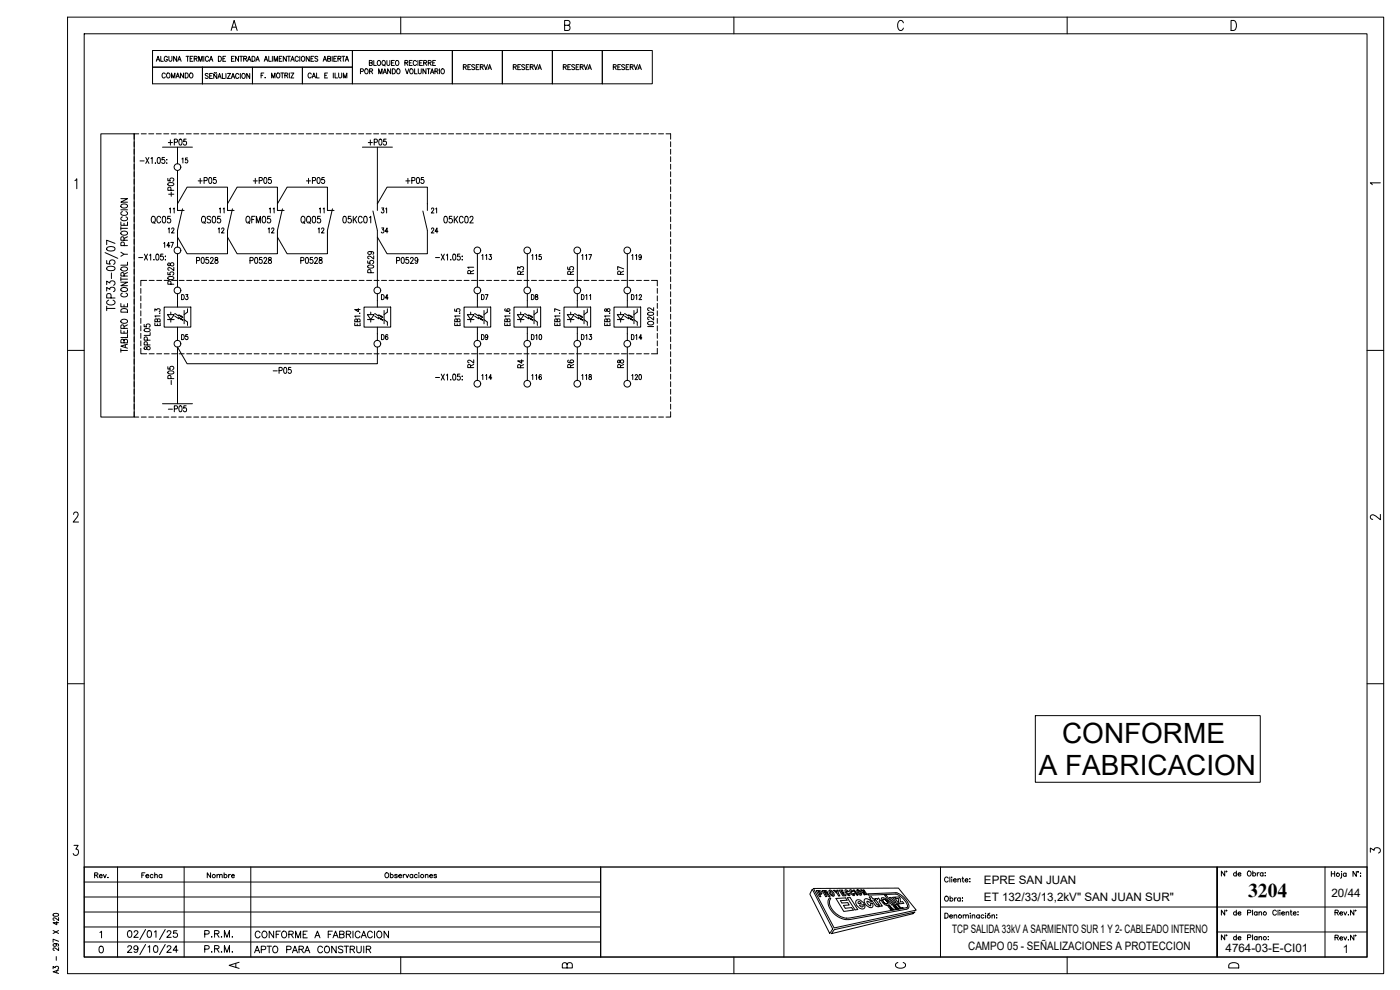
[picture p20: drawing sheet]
<svg xmlns="http://www.w3.org/2000/svg" width="420mm" height="297mm" viewBox="0 0 420 297" stroke-linecap="round" stroke-linejoin="round" font-family="sans-serif">
<defs><g id="words">
<g font-size="8.4">
<text x="318.8" y="222.8">CONFORME</text>
<text x="311.8" y="232.4">A FABRICACION</text>
</g>
<text font-size="5.9" x="374.6" y="269.1">3204</text>
<g font-size="5.3">
<text x="58.6" y="56.4">+P05</text>
<text x="91" y="56.4">+P05</text>
<text x="173.6" y="83.6" transform="rotate(-90 173.6 83.6)">R5</text>
<text x="169.3" y="111.5">R6</text>
<text x="75.5" y="287.2">APTO PARA CONSTRUIR</text>
<text x="75.8" y="282.6">CONFORME A FABRICACION</text>
</g>
<g font-size="4.9">
<text x="49.7" y="44.8">+P05</text>
<text x="109.7" y="44.8">+P05</text>
<text x="53.3" y="60" transform="rotate(-90 53.3 60)">+P05</text>
<text x="128.4" y="65.3">21</text>
<text x="49.7" y="71.3">12</text>
<text x="64.6" y="71.3">12</text>
<text x="79.7" y="71.3">12</text>
<text x="94.5" y="71.3">12</text>
<text x="113.6" y="71.3">34</text>
<text x="128.4" y="71.3">24</text>
<text x="143.2" y="83.3" transform="rotate(-90 143.2 83.3)">R1</text>
<text x="158.4" y="83.6" transform="rotate(-90 158.4 83.6)">R3</text>
<text x="188.4" y="83.6" transform="rotate(-90 188.4 83.6)">R7</text>
<text x="81.1" y="113.2">-P05</text>
<text x="143.2" y="111.5" transform="rotate(-90 143.2 111.5)">R2</text>
<text x="158.4" y="111.5" transform="rotate(-90 158.4 111.5)">R4</text>
<text x="188.4" y="111.5" transform="rotate(-90 188.4 111.5)">R8</text>
<text x="53.3" y="116.8" transform="rotate(-90 53.3 116.8)">-P05</text>
<text x="49.7" y="124.9">-P05</text>
<text x="410.3" y="157.3">2</text>
<text x="410.3" y="257.2">3</text>
<text x="67.7" y="291.7">A</text>
<text x="167.9" y="291.7">B</text>
<text x="267.8" y="291.7">C</text>
<text x="367.9" y="291.7">D</text>
</g>
<g font-size="4.4">
<text x="47.6" y="24.7">COMANDO</text>
<text x="53.6" y="50.1">15</text>
<text x="53.6" y="65.3" transform="rotate(-90 53.6 65.3)">11</text>
<text x="68.4" y="65.3" transform="rotate(-90 68.4 65.3)">11</text>
<text x="83.6" y="65.3" transform="rotate(-90 83.6 65.3)">11</text>
<text x="98.4" y="65.3" transform="rotate(-90 98.4 65.3)">11</text>
<text x="117.1" y="65.3" transform="rotate(-90 117.1 65.3)">31</text>
<text x="48.3" y="75.5">147</text>
<text x="143.6" y="79">113</text>
<text x="158.8" y="79">115</text>
<text x="173.6" y="79">117</text>
<text x="188.7" y="79">119</text>
<text x="53.6" y="91">D3</text>
<text x="113.6" y="91">D4</text>
<text x="143.6" y="91">D7</text>
<text x="158.8" y="91">D8</text>
<text x="173.6" y="91">D11</text>
<text x="188.7" y="91">D12</text>
<text x="53.6" y="103">D5</text>
<text x="113.6" y="103">D6</text>
<text x="143.6" y="103">D9</text>
<text x="158.8" y="103">D10</text>
<text x="173.6" y="103">D13</text>
<text x="188.7" y="103">D14</text>
<text x="143.6" y="115">114</text>
<text x="158.8" y="115">116</text>
<text x="173.6" y="115">118</text>
<text x="188.7" y="115">120</text>
<text x="27.5" y="264.6">Rev.</text>
<text x="41.6" y="264.6">Fecha</text>
<text x="61.4" y="264.6">Nombre</text>
</g>
<g font-size="3.5">
<text x="410.3" y="56.8">1</text>
<text x="295.3" y="265.3">EPRE SAN JUAN</text>
<text x="399.6" y="269.1">20/44</text>
<text x="295.3" y="270.3">ET 132/33/13,2kV&quot; SAN JUAN SUR&quot;</text>
<text x="285.8" y="279.8">TCP SALIDA 33kV A SARMIENTO SUR 1 Y 2- CABLEADO INTERNO</text>
<text x="290.6" y="284.9">CAMPO 05 - SEÑALIZACIONES A PROTECCION</text>
<text x="367.8" y="285.7">4764-03-E-CI01</text>
<text x="403" y="285.9">1</text>
</g>
</g></defs>
<!-- layer: 0 -->
<g fill="none" stroke="#000" stroke-width=".3">
<path d="M20.3 5.1h395v287h-395zM25.3 10.1h385v277h-385zM69.4 9.1l.9-3 .9 3M69.7 8.1h1.1M120.3 5.1v5M169.5 7.6h1a.73 .73 0 0 0 .6-.7 .73 .73 0 0 0-.6-.8h-1v3h1a.81 .81 0 0 0 .6-.7 .81 .81 0 0 0-.6-.8M220.3 5.1v5M271.1 6.9a.8 .8 0 0 0-1.2-.6 2 2 0 0 0 .2 2.8 .86 .86 0 0 0 1-.7M320.3 5.1v5M369.5 6.1h.8a1.76 1.76 0 0 1 0 3h-.8zM22.5 54.2l.5-.6v3M30.3 40.2h10v84.9h-10z"/>
<path d="M40.3 42.5v1.5M40.3 44.8v1.5M40.3 47v1.5M40.3 49.3v1.5M40.3 51.5v1.5M40.3 53.8v1.5M40.3 56v1.5M40.3 58.3v1.5M41.6 40.2h-1.3v1.6M42 48.3h1.3M42.4 40.2h1.5M43.7 47.2l1 1.8"/>
<path d="M44.6 40.2h1.5M44.7 47.2l-1 1.8M45.3 47.6l.4-.4v1.8M46.6 48.9v.1zM46.9 40.2h1.5M47.4 47.3l.2-.1a1.02 1.02 0 0 1 0 1.8l-.4-.3v-.4zM48.8 44.2h9M49.4 47.2h-.7l-.1 .8a.53 .53 0 0 1 .8 .1 .53 .53 0 0 1-.1 .7 .53 .53 0 0 1-.8-.1M50.1 47.8v.2zM50.1 48.9v.1zM53.3 51.1v10.1l2.8-5h12.2v5l2.9-5h12.1v5l2.9-5h12.1v5M53.3 44.2v4.9"/>
<path d="M58.1 40.2h1.5M60.4 40.2h1.5M62.6 40.2h1.5M64.9 40.2h1.5M67.1 40.2h1.5M69.4 40.2h1.5M71.6 40.2h1.5M73.9 40.2h1.5M76 54.3h1.2M76.2 40.2h1.4M76.6 53.5v1.6M77.8 54.2l.8-.1v-.8h-.8v1.8"/>
<path d="M78.4 40.2h1.5M79.4 53.3h.2a1 1 0 0 1 .5 .9 1 1 0 0 1-.5 .9l-.4-.8zM80.6 40.2h1.5M81.4 53.3h-.7l-.1 .7a.53 .53 0 0 1 .8 0 .53 .53 0 0 1-.1 .8 .53 .53 0 0 1-.8-.1M82.9 40.2h1.5M85.1 40.2h1.5M87.4 40.2h1.5M89.6 40.2h1.5M91.9 40.2h1.5M94.1 40.2h1.5M96.4 40.2h1.5M98.7 40.2h1.4"/>
<path d="M100.9 40.2h1.5M103.1 40.2h1.5M105.4 40.2h1.5M107.6 40.2h1.5M108.8 44.2h9M113.3 44.2v17l2.9-5h12.1v5M118.9 40.2h1.5M121.1 40.2h1.5M121.8 54.3h1.2M122.4 53.5v1.6M123.4 40.2h1.5M123.6 54.2l.8-.1 .1-.7-.9-.1v1.8"/>
<path d="M125.2 53.3h.2a1 1 0 0 1 .5 .9 1 1 0 0 1-.5 .9l-.5-.8zM125.6 40.2h1.5M127.1 53.3h-.6l-.1 .7a.54 .54 0 0 1 .8 0 .54 .54 0 0 1-.1 .8 .54 .54 0 0 1-.8-.1M127.9 40.2h1.5M130.1 40.2h1.5M132.4 40.2h1.5M134.6 40.2h1.5M136.9 40.2h1.5M139.1 40.2h1.5M141.4 40.2h1.5M143.6 40.2h1.5M145.9 40.2h1.5"/>
<path d="M148.1 40.2h1.5M150.4 40.2h1.5M152.6 40.2h1.5M154.9 40.2h1.5M157.1 40.2h1.5M159.4 40.2h1.5M161.6 40.2h1.5M163.9 40.2h1.5M166.1 40.2h1.5M168.4 40.2h1.5M170.6 40.2h1.5M172.9 40.2h1.5"/>
<path d="M175.1 40.2h1.5M177.4 40.2h1.5M179.6 40.2h1.5M181.9 40.2h1.5M184.1 40.2h1.5M186.4 40.2h1.5M188.6 40.2h1.5M190.9 40.2h1.5M193.1 40.2h1.5M195.4 40.2h1.5M197.6 40.2h1.5M199.9 40.2h1.4v1.6"/>
<path d="M201.3 42.5v1.5M201.3 44.8v1.5M201.3 47v1.5M201.3 49.3v1.5M201.3 51.5v1.5M201.3 53.8v1.5M201.3 56v1.5M201.3 58.3v1.5M31.5 75.8l3.8 1.7M32 78.2v.9l1.1 .1a.77 .77 0 0 1 .1-1 .77 .77 0 0 1 1 0 .77 .77 0 0 1 .1 1l-.2 .1M32.1 74.3l1-.3a1.22 1.22 0 0 1 1.4 .5v.2a1.63 1.63 0 0 1-2.5 0zM34.5 73l-2.5-.9v1.3"/>
<path d="M40.3 60.5v1.5M40.3 62.8v1.5M40.3 65v1.5M40.3 67.3v1.5M40.3 69.5v1.5M40.3 71.8v1.5M40.3 74v1.5M40.3 76.3v1.5M40.3 78.5v1.5M41.6 77.3h1.2M43.3 76.2l1 1.8M44.3 76.2l-1 1.8"/>
<path d="M44.9 76.6l.3-.4v1.8M45.7 65l.2-.1a1.02 1.02 0 0 1 .8 1 1.02 1.02 0 0 1-.8 1 1.31 1.31 0 0 1-.2-1.9zM46.1 66.5l.4 .6M46.2 77.9v.1zM46.9 76.3l.3-.1a1 1 0 0 1 .5 .9 1 1 0 0 1-.5 .9l-.4-.7zM48.2 65.4a.59 .59 0 0 0-.7-.5 .59 .59 0 0 0-.4 .8v.4a.59 .59 0 0 0 .4 .8 .59 .59 0 0 0 .7-.5M48.9 65h.6l.2 .3v1.2l-.4 .4-.4-.1-.1-.3-.1-.8zM48.9 76.2h-.6l-.1 .8a.54 .54 0 0 1 .8 .1 .54 .54 0 0 1-.1 .7 .54 .54 0 0 1-.8-.1M49.6 77.9v.1zM50.5 79v.7h.5a.66 .66 0 0 1 .4-.8 .66 .66 0 0 1 .8 .3 .58 .58 0 0 1-.6 .6 .58 .58 0 0 1-.6-.7zM51.1 64.9h-.8v.8a.59 .59 0 0 1 .8 .1 .59 .59 0 0 1-.1 .8 .59 .59 0 0 1-.8-.1M53.3 63.1h2"/>
<path d="M53.3 76.1v10M54.8 62.7l-1.5 6.5v1.9l2.8 5h12.2v-5l2.9 5h12.1v-5l2.9 5h12.1v-6.9l1.5-6.5M59 78.2l.8-.1v-.8l-.8-.1v1.8M60.6 77.3l.3-.1a1.08 1.08 0 0 1-.1 1.8l-.4-.7zM60.8 65l.1-.1a1.02 1.02 0 0 1 .8 1 1.02 1.02 0 0 1-.8 1 1.31 1.31 0 0 1-.1-1.9zM61.2 66.5l.4 .6M62.6 77.2h-.7l-.1 .8a.53 .53 0 0 1 .8 0 .53 .53 0 0 1-.1 .8 .53 .53 0 0 1-.8-.1M63.2 77.7l.3-.5h.2l.3 .4-.9 1.4h1M63.2 65.2l-.4-.3-.6 .3 .1 .5 .9 .6v.3l-.4 .3-.6-.3M63.9 65h.6l.2 .3v1.2l-.4 .4-.4-.1-.2-.3zM64.6 77.3v.6a.65 .65 0 0 1 .7 .3 .65 .65 0 0 1-.2 .8 .57 .57 0 0 1-.7-.6 .57 .57 0 0 1 .8-.5l.1-.6zM66.1 64.9h-.7l-.1 .8a.59 .59 0 0 1 .8 .1 .59 .59 0 0 1 0 .8 .59 .59 0 0 1-.9-.1"/>
<path d="M68.3 63.1h2M69.8 62.7l-1.5 6.5v1.9M74.1 65l.2-.1a1.02 1.02 0 0 1 .8 1 1.02 1.02 0 0 1-.8 1 1.33 1.33 0 0 1-.2-1.9zM74.5 66.5l.4 .6M75 78.2l.9-.1v-.8l-.9-.1v1.8M75.6 65.8h.6M76.6 64.9h-1v2M76.6 77.3l.4-.1a1.08 1.08 0 0 1-.2 1.8l-.4-.7zM76.9 66.9v-2l.6 2 .6-2v2M78.6 77.2h-.7l-.1 .8a.53 .53 0 0 1 .8 0 .53 .53 0 0 1-.1 .8 .53 .53 0 0 1-.7-.1M78.9 65h.6l.2 .3v1.2l-.4 .4-.4-.1-.1-.3-.1-.8zM79.2 77.7l.3-.5h.3l.2 .4-.8 1.4h.9"/>
<path d="M80.7 77.3v.6a.65 .65 0 0 1 .7 .3 .65 .65 0 0 1-.3 .8 .57 .57 0 0 1-.6-.6 .57 .57 0 0 1 .7-.5l.2-.2-.1-.4zM81.1 64.9h-.8v.8a.6 .6 0 0 1 .8 .1 .6 .6 0 0 1 0 .9 .6 .6 0 0 1-.9-.2M83.3 63.1h2M84.8 62.7l-1.5 6.5v1.9M90.3 78.2l.8-.1 .1-.7-.9-.2v1.8M90.6 65l.2-.1a1.02 1.02 0 0 1 .8 1 1.02 1.02 0 0 1-.8 1 1.36 1.36 0 0 1-.2-1.9zM91 66.5l.5 .6M91.8 77.3l.2-.1a1 1 0 0 1 .6 .9 1 1 0 0 1-.6 .9l-.4-.7zM92.3 65l.1-.1a1.02 1.02 0 0 1 .8 1 1.02 1.02 0 0 1-.8 1 1.36 1.36 0 0 1-.1-1.9zM92.7 66.5l.4 .6M93.8 77.2h-.7v.8a.54 .54 0 0 1 .8 0 .54 .54 0 0 1-.1 .8 .54 .54 0 0 1-.8-.1M93.9 65h.6l.2 .3v1.2l-.4 .4-.4-.1-.1-.3-.1-.8z"/>
<path d="M94.4 77.7l.3-.5 .4 .1 .2 .3-.9 1.4h.9M95.9 77.3v.6a.65 .65 0 0 1 .7 .3 .65 .65 0 0 1-.2 .8 .57 .57 0 0 1-.7-.6 .57 .57 0 0 1 .7-.5l.2-.6zM96.1 64.9h-.8v.8a.59 .59 0 0 1 .8 .1 .59 .59 0 0 1-.1 .8 .59 .59 0 0 1-.8-.1M98.3 63.1h2M103.1 65h.6l.2 .3v1.2l-.4 .4-.4-.1-.1-.3-.1-.8zM105.3 64.9h-.7l-.1 .8a.59 .59 0 0 1 .8 .1 .59 .59 0 0 1 0 .8 .59 .59 0 0 1-.9-.1M106 64.9v2M106.4 65.7l.7 1.2M107.1 64.9l-1.1 1.3M108.7 65.4a.59 .59 0 0 0-.7-.5 .59 .59 0 0 0-.5 .8v.4a.59 .59 0 0 0 .5 .8 .59 .59 0 0 0 .7-.5M109.4 65h.6l.1 .3v1.2l-.4 .4-.3-.1-.2-.3-.1-.8zM110.4 78.3v.7h.7a.54 .54 0 0 1 .1-.8 .54 .54 0 0 1 .8 .1 .54 .54 0 0 1-.2 .8"/>
<path d="M110.4 79.7l1-.2 .8 .4a1 1 0 0 1-.9 .6 1 1 0 0 1-.9-.6zM110.9 65.3l.4-.4v2M111 75.5l.4 .2a.48 .48 0 0 1-.5 .6 .48 .48 0 0 1-.3-.8h.4a.84 .84 0 0 1 1.2 .5l-.3 .3M111.9 63.3l1.4 5.9M112.2 76.8v.9l-1.5-.9-.3 .2v.4l.4 .3M119 78.2l.8-.1v-.8l-.8-.1v1.8M120.6 77.3l.2-.1a1.02 1.02 0 0 1 0 1.8l-.3-.3-.1-.4zM122.6 77.2h-.7l-.1 .8a.53 .53 0 0 1 .8 0 .53 .53 0 0 1-.1 .8 .53 .53 0 0 1-.7-.1M123.2 77.7l.3-.5h.3l.2 .4-.9 1.4h1M125.4 77.9l-.2 .4a.48 .48 0 0 1-.6-.2 .48 .48 0 0 1 .1-.6 .48 .48 0 0 1 .6 0l.1 .8-.2 .7h-.3l-.3-.2M126.9 63.3l1.4 5.9v6.9h-12.1l-2.9-5v15M130.7 77.3h1.2"/>
<path d="M132.4 76.2l1 1.8M133.4 76.2l-1 1.8M133.4 65h.6l.2 .3v1.2l-.4 .4-.4-.1-.1-.3-.1-.8zM134 76.6l.3-.4v1.8M135.3 77.9v.1zM135.7 64.9h-.8l-.1 .8a.6 .6 0 0 1 .9 .1 .6 .6 0 0 1-.1 .9 .6 .6 0 0 1-.9-.2M136 76.3l.2-.1a1 1 0 0 1 .6 .9 1 1 0 0 1-.6 .9l-.4-.7zM136.3 64.9v2M136.7 65.7l.7 1.2M137.4 64.9l-1.1 1.3M138 76.2h-.7v.8a.54 .54 0 0 1 .8 .1 .54 .54 0 0 1-.1 .7 .54 .54 0 0 1-.8-.1M138.7 76.8v.2z"/>
<path d="M139 65.4a.59 .59 0 0 0-.7-.5 .59 .59 0 0 0-.4 .8v.4a.59 .59 0 0 0 .4 .8 .59 .59 0 0 0 .7-.5M139.7 65h.6l.1 .3v1.2l-.3 .4-.4-.1-.2-.3zM141 65.4l.4-.5 .4 .1 .2 .3-.3 .6-.7 1h1M143.3 76.1v10M158.3 76.1v10M173.3 76.1v10M188.3 76.1v10M201.3 60.5v1.5M201.3 62.8v1.5M201.3 65v1.5M201.3 67.3v1.5M201.3 69.5v1.5"/>
<path d="M201.3 71.8v1.5M201.3 74v1.5M201.3 76.3v1.5M201.3 78.5v1.5M32 87.3v-1l1 .5a.74 .74 0 0 1 1.1-.6 .74 .74 0 0 1 0 1.3M32 85.4v-1.1l1 .6a.74 .74 0 0 1 1.1-.6 .74 .74 0 0 1 0 1.3M32 92.5h2.5M32 91.9v1.3M32.1 80.2l1-.3a1.22 1.22 0 0 1 1.4 .6v.1a1.63 1.63 0 0 1-2.5 0zM32.6 90.1a.74 .74 0 0 0-.6 .9 .74 .74 0 0 0 1 .5h.6a.74 .74 0 0 0 .9-.5 .74 .74 0 0 0-.6-.9M33.3 89.4v-.9a.69 .69 0 0 0-.6-.4 .69 .69 0 0 0-.7 .4v.9h2.5M33.4 81.9v1.7"/>
<path d="M40.3 80.8v1.5M40.3 83v1.5M40.3 85.3v1.5M40.3 87.5v1.5M40.3 89.8v1.5M40.3 92v1.5M40.3 94.3v1.5M40.3 96.5v1.5M40.3 98.8v1.5M42.3 86.5v1.5M42.3 88.8v1.5M42.3 91v1.5"/>
<path d="M42.3 93.3v1.5M42.3 95.5v1.5M42.3 97.8v1.5M43.3 97.3v.7l.7 .1a.53 .53 0 0 1 .1-.8 .53 .53 0 0 1 .7 .1 .53 .53 0 0 1-.1 .7M43.3 98.8l1-.2 .8 .4a1 1 0 0 1-.9 .5 1 1 0 0 1-.9-.5zM44 84.1h-1.7v1.7M44.8 84.1h1.5M45.1 99.8v.8h-1.8M46.5 96.9v.8h1.6v-.8M46.5 93.3v-.6l.6 .3a.48 .48 0 0 1 .7-.4 .48 .48 0 0 1 0 .9M47 84.1h1.5M47.2 96l.3-.3 .6 .3v.5h-1.6v-.7h.7v.7"/>
<path d="M47.2 97.2v.5M47.9 94h.1M48.1 94.8h-1.6l.3 .3M49.3 92.1h8v6h-8zM49.3 84.1h1.5M50.3 94.4h2l-1 1.5zM50.3 95.9h2M50.4 81.7v.7l.7 .1a.54 .54 0 0 1 .1-.8 .54 .54 0 0 1 .7 .1 .54 .54 0 0 1-.1 .7M50.5 83.2l.9-.2 .8 .4a1 1 0 0 1-.9 .5 1 1 0 0 1-.9-.5zM51.3 93.6v.8M51.3 95.9v.7M51.3 85.3l-.1-.8h-.7l-.1 .8h1.8"/>
<path d="M51.5 84.1h1.5M52.2 80.2v1l-1.5-.9-.3 .5 .4 .3M52.5 94.8l1.2 .9v-.4l1.2 .8-.8-.4M52.5 94l1.2 .8v-.4l1.2 .9M53.8 84.1h1.5M54.3 94.7l.6 .6-.8-.4M54.3 95.5l.6 .6M55.3 95.9l1 .7v1M55.3 93.2v4M56 84.1h1.5M56.3 92.6v1l-1 .8M58.3 84.1h1.5"/>
<path d="M60.5 84.1h1.5M62.8 84.1h1.5M65 84.1h1.5M67.3 84.1h1.5M69.5 84.1h1.5M71.8 84.1h1.5M74 84.1h1.5M76.3 84.1h1.5M78.5 84.1h1.5M80.8 84.1h1.5M83 84.1h1.5M85.3 84.1h1.5"/>
<path d="M87.5 84.1h1.5M89.8 84.1h1.5M92 84.1h1.5M94.3 84.1h1.5M96.5 84.1h1.5M98.8 84.1h1.5M101 84.1h1.5M103.3 84.1h1.5M105.5 84.1h1.5M106.5 96.9v.8h1.6v-.8M107.2 96l.3-.3 .6 .3v.5h-1.6l.1-.7h.6v.7M107.2 97.2v.5"/>
<path d="M107.5 92.6v.9l-1-.6h1.6M107.8 84.1h1.5M107.9 94h.1M108.1 94.8h-1.6l.3 .3M109.3 92.1h8v6h-8zM110 84.1h1.5M110.3 94.4h2l-1 1.5zM110.3 95.9h2M111.3 93.6v.8M111.3 95.9v.7M111.3 81.8l-.1-.8h-.8v.8h1.8M112.3 84.1h1.5"/>
<path d="M112.5 94.8l1.2 .9v-.4l1.2 .8-.8-.4M112.5 94l1.2 .8v-.4l1.2 .9M114.3 94.7l.6 .6-.8-.4M114.3 95.5l.6 .6M114.5 84.1h1.5M115.3 95.9l1 .7v1M115.3 93.2v4M116.3 92.6v1l-1 .8M116.8 84.1h1.5M119 84.1h1.5M121.3 84.1h1.5M123.5 84.1h1.5"/>
<path d="M125.8 84.1h1.5M128 84.1h1.5M130.3 84.1h1.5M132.5 84.1h1.5M134.8 84.1h1.5M136.5 96.9v.8h1.6v-.8M136.5 92.7v.6l.7 .1a.47 .47 0 0 1 0-.7 .47 .47 0 0 1 .7 .1 .47 .47 0 0 1-.1 .7M137 84.1h1.5M137.2 96l.3-.3 .6 .3v.5h-1.6v-.7h.7v.7M137.2 97.2v.5M137.9 94h.1M138.1 94.8h-1.6l.3 .3"/>
<path d="M139.3 92.1h8v6h-8zM140.3 94.4h2l-1 1.5zM140.3 95.9h2M141.3 93.6v.8M141.3 95.9v.7M142.5 94.8l1.2 .9v-.4l1.2 .8-.8-.4M142.5 94l1.2 .8v-.4l1.2 .9M143.8 84.1h1.5M144.3 94.7l.6 .6-.8-.4M144.3 95.5l.6 .6M145.3 95.9l1 .7v1M145.3 93.2v4"/>
<path d="M146 84.1h1.5M146.3 92.6v1l-1 .8M148.3 84.1h1.5M150.5 84.1h1.5M151.5 96.9v.8h1.6v-.8M151.7 92.7h-.2a.79 .79 0 0 0 .7 .9 .79 .79 0 0 0 .9-.6 .44 .44 0 0 0-.6-.4 .44 .44 0 0 0-.2 .7l.2 .1M152.2 96l.3-.3 .6 .3v.5h-1.6l.1-.8 .6 .1v.7M152.2 97.2v.5M152.8 84.1h1.5M152.9 94h.1M153.1 94.8h-1.6l.3 .3M154.3 92.1h8v6h-8z"/>
<path d="M155.3 94.4h2l-1 1.5zM155.3 95.9h2M156.3 93.6v.8M156.3 95.9v.7M157.5 94.8l1.2 .9v-.4l1.2 .8-.8-.4M157.5 94l1.2 .8v-.4l1.2 .9M159.3 94.7l.6 .6-.8-.4M159.3 95.5l.6 .6M159.5 84.1h1.5M160.3 95.9l1 .7v1M160.3 93.2v4M161.3 92.6v1l-1 .8"/>
<path d="M161.8 84.1h1.5M164 84.1h1.5M166.3 84.1h1.5M166.5 96.9v.8h1.6v-.8M167.2 96l.3-.3 .6 .3v.5h-1.6v-.7h.6l.1 .7M167.2 97.2v.5M167.9 94h.1M168.1 94.8h-1.6l.3 .3M168.1 93.2l-1.6-.6v.9M169.3 92.1h8v6h-8zM170.3 94.4h2l-1 1.5zM170.3 95.9h2"/>
<path d="M171.3 93.6v.8M171.3 95.9v.7M172.5 94.8l1.2 .9v-.4l1.2 .8-.8-.4M172.5 94l1.2 .8v-.4l1.2 .9M174.3 94.7l.6 .6-.8-.4M174.3 95.5l.6 .6M175.3 95.9l1 .7v1M175.3 93.2v4M175.3 84.1h1.5M176.3 92.6v1l-1 .8M177.5 84.1h1.5M179.8 84.1h1.5"/>
<path d="M181.5 96.9v.8h1.6v-.8M181.5 92.7v.6h.5a.54 .54 0 0 1 .4-.7 .54 .54 0 0 1 .7 .6 .57 .57 0 0 1-.8 .2 .57 .57 0 0 1-.3-.7zM182 84.1h1.5M182.2 96l.3-.3 .6 .3v.5h-1.6v-.7h.7v.7M182.2 97.2v.5M182.9 94h.1M183.1 94.8h-1.6l.3 .3M184.3 92.1h8v6h-8zM185.3 94.4h2l-1 1.5zM185.3 95.9h2M186.3 93.6v.8M186.3 95.9v.7"/>
<path d="M187.5 94.8l1.2 .9v-.4l1.2 .8-.8-.4M187.5 94l1.2 .8v-.4l1.2 .9M188.8 84.1h1.5M189.3 94.7l.6 .6-.8-.4M189.3 95.5l.6 .6M190.3 95.9l1 .7v1M190.3 93.2v4M191 84.1h1.5M191.3 92.6v1l-1 .8M193.3 84.1h1.5M194.4 98h1.8M194.5 96.7a.89 .89 0 0 1 1-.4 .89 .89 0 0 1 .6 .9 .89 .89 0 0 1-1 .4 .89 .89 0 0 1-.6-.9z"/>
<path d="M194.5 93.9l.9-.2 .8 .4a1 1 0 0 1-.9 .5 1 1 0 0 1-.9-.5zM195.5 84.1h1.8v1.7M196.2 95v1l-1.5-.9-.3 .6 .4 .2M196.2 92.3v1l-1.5-.9-.3 .5 .4 .3M197.3 86.5v1.5M197.3 88.8v1.5M197.3 91v1.5M197.3 93.3v1.5M197.3 95.5v1.5M197.3 97.8v1.5M201.3 80.8v1.5M201.3 83v1.5"/>
<path d="M201.3 85.3v1.5M201.3 87.5v1.5M201.3 89.8v1.5M201.3 92v1.5M201.3 94.3v1.5M201.3 96.5v1.5M201.3 98.8v1.5M20.3 105.1h5M40.3 101v1.5M40.3 103.3v1.5M40.3 105.5v1.5M40.3 107.8v1.5"/>
<path d="M40.3 110v1.5M40.3 112.3v1.5M40.3 114.5v1.5M40.3 116.8v1.5M40.3 119v1.5M42.3 104.5v1.7h1.7M42.3 100v1.5M42.3 102.3v1.5M43.3 104.1v.7h.6a.65 .65 0 0 1 .4-.7 .65 .65 0 0 1 .8 .2 .57 .57 0 0 1-.6 .7 .57 .57 0 0 1-.5-.8zM44.2 103.5l-.1-.8h-.8v.8h1.8M44.2 102.1l-.1-.9h-.8v.9h1.8M44.8 106.2h1.5"/>
<path d="M47 106.2h1.5M49.3 106.2h1.5M51.5 106.2h1.5M53.8 106.2h1.5M56 106.2h1.5M58.3 106.2h1.5M60.5 106.2h1.5M62.8 106.2h1.5M65 106.2h1.5M67.3 106.2h1.5M69.5 106.2h1.5M71.8 106.2h1.5"/>
<path d="M74 106.2h1.5M76.3 106.2h1.5M78.5 106.2h1.5M80.8 106.2h1.5M83 106.2h1.5M85.3 106.2h1.5M87.5 106.2h1.5M89.8 106.2h1.5M92 106.2h1.5M94.3 106.2h1.5M96.5 106.2h1.5M98.8 106.2h1.5"/>
<path d="M101 106.2h1.5M103.3 106.2h1.5M105.5 106.2h1.5M107.8 106.2h1.5M110 106.2h1.5M112.3 106.2h1.5M113.3 104.1v5h-57.2l-2.8-5v17M114.5 106.2h1.5M116.8 106.2h1.5M119 106.2h1.5M121.3 106.2h1.5M123.5 106.2h1.5"/>
<path d="M125.8 106.2h1.5M128 106.2h1.5M130.3 106.2h1.5M130.7 113.3h1.2M132.4 112.2l1 1.8M132.5 106.2h1.5M133.4 112.2l-1 1.8M134 112.6l.3-.4v1.8M134.8 106.2h1.5M135.3 113.9h.1M136 112.3l.2-.1a1 1 0 0 1 .6 .9 1 1 0 0 1-.6 .9l-.4-.7zM137 106.2h1.5"/>
<path d="M138 112.2h-.7v.8a.54 .54 0 0 1 .8 .1 .54 .54 0 0 1-.1 .7 .54 .54 0 0 1-.8-.1M138.7 113.9h.1M143.3 104.1v10.1M143.8 106.2h1.5M146 106.2h1.5M148.3 106.2h1.5M150.5 106.2h1.5M152.8 106.2h1.5M158.3 104.1v10.1M159.5 106.2h1.5M161.8 106.2h1.5M164 106.2h1.5"/>
<path d="M166.3 106.2h1.5M173.3 104.1v10.1M175.3 106.2h1.5M177.5 106.2h1.5M179.8 106.2h1.5M182 106.2h1.5M188.3 104.1v10.1M188.8 106.2h1.5M191 106.2h1.5M193.3 106.2h1.5M197.3 100v1.5M197.3 102.3v1.5"/>
<path d="M197.3 104.5v1.7h-1.8M201.3 101v1.5M201.3 103.3v1.5M201.3 105.5v1.5M201.3 107.8v1.5M201.3 110v1.5M201.3 112.3v1.5M201.3 114.5v1.5M201.3 116.8v1.5M201.3 119v1.5M410.3 105.1h5M40.3 123.5v1.6h1.3"/>
<path d="M40.3 121.3v1.5M42.4 125.1h1.5M44.6 125.1h1.5M46.9 125.1h1.5M48.8 121.1h9M58.1 125.1h1.5M60.4 125.1h1.5M62.6 125.1h1.5M64.9 125.1h1.5M67.1 125.1h1.5M69.4 125.1h1.5M71.6 125.1h1.5"/>
<path d="M73.9 125.1h1.5M76.2 125.1h1.4M78.4 125.1h1.5M80.6 125.1h1.5M82.9 125.1h1.5M85.1 125.1h1.5M87.4 125.1h1.5M89.6 125.1h1.5M91.9 125.1h1.5M94.1 125.1h1.5M96.4 125.1h1.5M98.7 125.1h1.4"/>
<path d="M100.9 125.1h1.5M103.1 125.1h1.5M105.4 125.1h1.5M107.6 125.1h1.5M109.9 125.1h1.5M112.1 125.1h1.5M114.4 125.1h1.5M116.6 125.1h1.5M118.9 125.1h1.5M121.1 125.1h1.5M123.4 125.1h1.5M125.6 125.1h1.5"/>
<path d="M127.9 125.1h1.5M130.1 125.1h1.5M132.4 125.1h1.5M134.6 125.1h1.5M136.9 125.1h1.5M139.1 125.1h1.5M141.4 125.1h1.5M143.6 125.1h1.5M145.9 125.1h1.5M148.1 125.1h1.5M150.4 125.1h1.5M152.6 125.1h1.5"/>
<path d="M154.9 125.1h1.5M157.1 125.1h1.5M159.4 125.1h1.5M161.6 125.1h1.5M163.9 125.1h1.5M166.1 125.1h1.5M168.4 125.1h1.5M170.6 125.1h1.5M172.9 125.1h1.5M175.1 125.1h1.5M177.4 125.1h1.5M179.6 125.1h1.5"/>
<path d="M181.9 125.1h1.5M184.1 125.1h1.5M186.4 125.1h1.5M188.6 125.1h1.5M190.9 125.1h1.5M193.1 125.1h1.5M195.4 125.1h1.5M197.6 125.1h1.5M201.3 123.5v1.6h-1.4M201.3 121.3v1.5M22.1 154.3l.2-.5 .7-.2 .3 .3 .1 .6-1.4 2.1h1.6M20.3 205.1h5"/>
<path d="M410.3 205.1h5M22.2 253.6h1.2l-.6 1.2a.88 .88 0 0 1 .7 1.3 .88 .88 0 0 1-1.5 0M120.3 287.1v5M220.3 287.1v5M320.3 287.1v5"/>
</g>
<!-- layer: TEXTOS -->
<g fill="none" stroke="#000" stroke-width=".3">
<path d="M45.8 15.2h60v5h-60zM46.9 18.4l.5-1.5 .5 1.5M47.1 17.9h.6M48.3 16.9v1.5h.7M50.2 17.3a.49 .49 0 0 0-.5-.4 .49 .49 0 0 0-.4 .6v.3a.49 .49 0 0 0 .5 .6 .49 .49 0 0 0 .4-.6h-.3M50.7 16.9v1.1l.4 .4 .4-.2 .1-1.3M53 16.9v1.5l-.9-1.5v1.5M53.3 18.4l.5-1.5 .6 1.5M53.5 17.9h.7M55.8 16.9h.9M56.3 16.9v1.5M57.1 17.6h.5"/>
<path d="M57.9 16.9h-.8v1.5h.8M58.3 17.6l.7-.1 .1-.5-.8-.1v1.5M58.7 17.6l.5 .8M59.6 18.4v-1.5l.5 1.5 .6-1.5v1.5M61.2 16.9v1.5M62.6 17.3a.49 .49 0 0 0-.6-.4 .49 .49 0 0 0-.4 .6v.3a.49 .49 0 0 0 .4 .6 .49 .49 0 0 0 .6-.4M62.8 18.4l.6-1.5 .5 1.5M63 17.9h.7M65.5 16.9a.77 .77 0 0 1 1 .7 .77 .77 0 0 1-1 .8zM66.9 17.6h.5M67.7 16.9h-.8v1.5h.8M69.5 17.6h.5"/>
<path d="M70.3 16.9h-.8v1.5h.8M71.6 16.9v1.5l-.9-1.5v1.5M71.9 16.9h.9M72.4 16.9v1.5M73.1 17.6l.8-.1 .1-.5-.9-.1v1.5M73.6 17.6l.4 .8M74.3 18.4l.5-1.5 .5 1.5M74.5 17.9h.6M75.6 16.9a.77 .77 0 0 1 1 .7 .77 .77 0 0 1-1 .8zM76.8 18.4l.5-1.5 .5 1.5M77 17.9h.6M79.3 18.4l.5-1.5 .5 1.5"/>
<path d="M79.5 17.9h.6M80.7 16.9v1.5h.7M81.7 16.9v1.5M82.3 18.4v-1.5l.5 1.5 .5-1.5v1.5M83.8 17.6h.5M84.6 16.9h-.8v1.5h.8M85.9 16.9v1.5l-.9-1.5v1.5M86.2 16.9h.9M86.7 16.9v1.5M87.3 18.4l.5-1.5 .5 1.5M87.5 17.9h.6M89.5 17.3a.5 .5 0 0 0-.6-.4 .5 .5 0 0 0-.3 .6v.3a.5 .5 0 0 0 .3 .6 .5 .5 0 0 0 .6-.4"/>
<path d="M90 16.9v1.5M90.5 17.1l.3-.2a.72 .72 0 0 1 .7 .8 .72 .72 0 0 1-.8 .6l-.3-.5zM92.8 16.9v1.5l-.9-1.5v1.5M93.3 17.6h.5M94.1 16.9h-.8v1.5h.8M95.4 17.1l-.3-.2-.6 .2 .1 .4 .8 .5-.3 .4-.6-.2M97 18.4l.5-1.5 .5 1.5M97.2 17.9h.6M98.3 17.6l.8-.1 .1-.5-.9-.1v1.5l.9-.2v-.3l-.3-.3M99.7 16.9v1.5M100.2 17.6h.5M101 16.9h-.8v1.5h.8"/>
<path d="M101.4 17.6l.8-.1v-.5l-.8-.1v1.5M101.9 17.6l.4 .8M102.6 16.9h.9M103 16.9v1.5M103.6 18.4l.5-1.5 .5 1.5M103.8 17.9h.6M105.8 15.2h30v9.9h-30zM110.8 18.9l.8-.1 .1-.5-.9-.2v1.5l.9-.1v-.3l-.3-.3M112.2 18.1v1.5h.8M113.3 18.4l.3-.3a.72 .72 0 0 1 .7 .8 .72 .72 0 0 1-.8 .7l-.3-.5zM114.9 18.2l.1-.1a.72 .72 0 0 1 .7 .8 .72 .72 0 0 1-.8 .7l-.3-.5zM115.2 19.4l.4 .4"/>
<path d="M116.1 18.1v1.1l.4 .4 .4-.2 .1-1.3M117.5 18.9h.5M118.4 18.1h-.9v1.5h.9M118.8 18.4l.3-.3a.72 .72 0 0 1 .6 .8 .72 .72 0 0 1-.8 .7l-.2-.5zM121.5 18.9l.8-.1v-.5l-.8-.2v1.5M122 18.9l.4 .7M122.8 18.9h.6M123.7 18.1h-.9v1.5h.9M125 18.5a.5 .5 0 0 0-.6-.4 .5 .5 0 0 0-.4 .6v.4a.5 .5 0 0 0 .4 .5 .5 .5 0 0 0 .6-.3M125.4 18.1v1.5M125.9 18.9h.6M126.8 18.1h-.9v1.5h.9"/>
<path d="M127.2 18.9l.7-.1 .1-.5-.8-.2v1.5M127.6 18.9l.5 .7M128.5 18.9l.8-.1v-.5l-.8-.2v1.5M129 18.9l.4 .7M129.9 18.9h.5M130.7 18.1h-.8v1.5h.8M135.8 15.2h15v9.9h-15zM141.2 19.4h-.8v1.5h.8M142.5 19.6l-.4-.2-.4 .1-.1 .4 .7 .4 .2 .4-.4 .2-.5-.2M143.8 19.4h-.9v1.5h.9M145.3 19.4l.5 1.5 .5-1.5M150.8 15.2h15v9.9h-15z"/>
<path d="M156.2 19.4h-.8v1.5h.8M157.5 19.6l-.4-.2-.5 .2 .1 .4 .7 .3 .1 .4-.4 .2-.5-.2M158.7 19.4h-.8v1.5h.8M160.3 19.4l.5 1.5 .5-1.5M165.8 15.2h15v9.9h-15zM171.2 19.4h-.8v1.5h.8M172.5 19.6l-.4-.2-.5 .2 .1 .4 .7 .3 .1 .4-.4 .2-.5-.2M173.8 19.4h-.9v1.5h.9M175.3 19.4l.5 1.5 .5-1.5M180.8 15.2h15v9.9h-15zM186.2 19.4h-.8v1.5h.8M187.5 19.6l-.4-.2-.4 .1-.1 .4 .7 .4 .2 .4-.4 .2-.5-.2"/>
<path d="M188.7 19.4h-.8v1.5h.8M190.3 19.4l.5 1.5 .5-1.5M45.8 20.2h15v4.9h-15zM60.8 20.2h15v4.9h-15zM62.5 22.2l-.3-.2-.6 .2 .1 .4 .8 .5-.3 .4-.6-.2M62.9 22.8h.6M63.8 22h-.9v1.5h.9M65 21.8l-.2 .2-.4-.2-.2 .2M65.1 22.2v1.3l-1-1.3v1.3M65.4 23.5l.5-1.5 .5 1.5M65.6 23.1h.6M66.7 22v1.5h.8"/>
<path d="M67.8 22v1.5M68.3 22h.9l-.9 1.5h.9M69.4 23.5l.5-1.5 .6 1.5M69.6 23.1h.7M71.7 22.4a.49 .49 0 0 0-.6-.4 .49 .49 0 0 0-.4 .6v.4a.49 .49 0 0 0 .4 .5 .49 .49 0 0 0 .6-.3M72.1 22v1.5M72.7 22.2l.3-.2a.72 .72 0 0 1 .6 .8 .72 .72 0 0 1-.8 .7l-.2-.5zM74.9 22v1.5l-.8-1.5v1.5M75.8 20.2h15v4.9h-15zM78.4 22.6h.5M79.2 21.9h-.8v1.5M79.6 23.3h.1"/>
<path d="M81.5 23.4v-1.5l.5 1.5 .5-1.5v1.5M83.2 22a.68 .68 0 0 1 .8 .6 .68 .68 0 0 1-.8 .7l-.2-.5zM84.3 21.9h.9M84.7 21.9v1.5M85.5 22.6l.7-.1 .1-.5-.8-.1v1.5M85.9 22.6l.5 .8M86.8 21.9v1.5M87.3 21.9h.9l-.9 1.5h.9M90.8 20.2h15v4.9h-15zM93.4 22.2a.5 .5 0 0 0-.6-.3 .5 .5 0 0 0-.4 .6v.3a.5 .5 0 0 0 .4 .6 .5 .5 0 0 0 .6-.3M93.7 23.4l.5-1.5 .5 1.5M93.9 22.9h.6"/>
<path d="M95 21.9v1.5h.8M97.5 22.6h.5M98.3 21.9h-.8v1.5h.8M100 21.9v1.5M100.6 21.9v1.5h.7M101.6 21.9v1.1l.4 .4 .5-.2v-1.3M103.1 23.4v-1.5l.5 1.5 .5-1.5v1.5M108.2 21.4h.7l.1-.6-.8-.2v1.5M109.7 20.7a.69 .69 0 0 1 .8 .7 .69 .69 0 0 1-.8 .7l-.3-.5zM110.9 21.4l.8-.1 .1-.5-.9-.2v1.5M111.4 21.4l.4 .7M113.6 22.1v-1.5l.5 1.5 .6-1.5v1.5"/>
<path d="M115 22.1l.5-1.5 .5 1.5M115.2 21.7h.6M117.2 20.6v1.5l-.9-1.5v1.5M117.7 20.6a.77 .77 0 0 1 1 .8 .77 .77 0 0 1-1 .7zM119.3 20.7l.1-.1a.72 .72 0 0 1 .7 .8 .72 .72 0 0 1-.8 .7l-.3-.5zM121.7 20.6l.5 1.5 .5-1.5M123.2 20.7a.69 .69 0 0 1 .8 .7 .69 .69 0 0 1-.8 .7l-.2-.5zM124.4 20.6v1.5h.8M125.5 20.6v1.1l.4 .4 .5-.2v-1.3M127.8 20.6v1.5l-.9-1.5v1.5M128.2 20.6h.9M128.6 20.6v1.5"/>
<path d="M129.2 22.1l.5-1.5 .5 1.5M129.4 21.7h.6M130.5 21.4l.8-.1 .1-.5-.9-.2v1.5M131 21.4l.4 .7M131.9 20.6v1.5M132.6 20.7l.1-.1a.72 .72 0 0 1 .7 .8 .72 .72 0 0 1-.8 .7l-.3-.5zM139.1 20.1l.7-.1 .1-.5-.8-.1v1.5M139.5 20.1l.4 .8M140.4 20.1h.5M142.9 20.1h.5M144.1 20.1l.8-.1 .1-.5-.9-.1v1.5M144.6 20.1l.4 .8"/>
<path d="M146.4 20.9l.6-1.5 .5 1.5M146.6 20.4h.7M154 20.1l.8-.1 .1-.5-.9-.1v1.5M154.5 20.1l.5 .8M155.4 20.1h.5M157.9 20.1h.5M159.1 20.1l.8-.1 .1-.5-.9-.1v1.5M159.6 20.1l.4 .8M161.5 20.9l.5-1.5 .5 1.5M161.6 20.4h.7M169.1 20.1l.7-.1 .1-.5-.8-.1v1.5M169.5 20.1l.5 .8"/>
<path d="M170.4 20.1h.5M172.9 20.1h.5M174.1 20.1l.8-.1 .1-.5-.9-.1v1.5M174.6 20.1l.4 .8M176.4 20.9l.6-1.5 .5 1.5M176.6 20.4h.7M184.1 20.1l.7-.1 .1-.5-.8-.1v1.5M184.5 20.1l.4 .8M185.4 20.1h.5M187.9 20.1h.5M189.1 20.1l.8-.1 .1-.5-.9-.1v1.5M189.6 20.1l.4 .8"/>
<path d="M191.4 20.9l.6-1.5 .5 1.5M191.6 20.4h.7M36.3 59.6h2l-2 1.1h2M36.3 66.6v1h2v-1M36.3 68v1M36.3 75.7l.9 .6M36.3 68.5h2M36.3 62.9h2M36.4 69.7a1.12 1.12 0 0 1 1.9 .4 1.1 1.1 0 0 1-1.1 .5 1.1 1.1 0 0 1-.9-.8zM36.4 61.5a1.12 1.12 0 0 1 1.9 .5 1.1 1.1 0 0 1-1.1 .4 1.1 1.1 0 0 1-.9-.7zM36.7 65.1a.59 .59 0 0 0-.4 .7 .59 .59 0 0 0 .7 .4h.5a.59 .59 0 0 0 .8-.4 .59 .59 0 0 0-.5-.7M36.7 63.5a.59 .59 0 0 0-.4 .7 .59 .59 0 0 0 .7 .4h.5a.59 .59 0 0 0 .8-.4 .59 .59 0 0 0-.5-.7"/>
<path d="M37.2 72.1l-.1-.9h-.7l-.1 .9h2M37.2 67v.6M37.3 73.7l-.1-.9h-.8l-.1 .9h2M38.3 78.7v.9h-2M38.3 76.3h-1.1l-.9 .6M38.3 71l-1.1 .6M36.3 99v1h2v-1M36.3 91.1v1h2v-1M36.3 84.7h2l-2 1h2M36.3 83.2v1.1M36.3 83.8h2M36.4 96.1a1.12 1.12 0 0 1 1.9 .4 1.1 1.1 0 0 1-1.1 .5 1.1 1.1 0 0 1-.9-.8z"/>
<path d="M36.4 92.9a1.09 1.09 0 0 1 1.2-.3 1.09 1.09 0 0 1 .7 1.1h-2zM36.4 86.6a1.12 1.12 0 0 1 1.9 .4 1.1 1.1 0 0 1-1.1 .5 1.1 1.1 0 0 1-.9-.8zM36.4 80.4a1.14 1.14 0 0 1 1.9 .5 1.1 1.1 0 0 1-1.1 .5 1.1 1.1 0 0 1-.9-.8zM36.7 87.9a.59 .59 0 0 0-.4 .8 .59 .59 0 0 0 .7 .4h.5a.59 .59 0 0 0 .8-.4 .59 .59 0 0 0-.5-.8M37.2 98.5l-.1-.9h-.7l-.1 .9h2M37.2 82.8l-.1-.9h-.7l-.1 .9h2M37.2 91.4v.7M37.2 99.4v.6M38.3 97.5l-1.1 .5M38.3 81.8l-1.1 .5M36.3 105.2h2M36.3 104.6v1.1"/>
<path d="M37.2 102.2l.4-.4 .5 .1 .2 .3v.7h-2l.1-.9h.7l.1 .9M37.6 103.5v.7M38.3 103.3l-2 .6 2 .6M38.3 100.4v.9h-2M15.9 279.2l1.7 .9M16 274.2l.9-.2 .7 .4a.92 .92 0 0 1-.8 .5 .92 .92 0 0 1-.9-.5zM17 276.5v1l-1.1-.7h1.7M17.6 275.3v.9l-1.2-.8-.5 .2 .1 .4 .3 .1M17.6 279.2l-1.7 .9M30 279.8l.5-.4v2M38.5 279.3h.5a1.14 1.14 0 0 1 0 1.9h-.2a1.26 1.26 0 0 1-.3-1.9zM40.3 279.7l.1-.4h.6l.4 .5-1.3 1.4h1.4"/>
<path d="M43.7 278.9l-1.7 3M44.4 279.3h.5a1.14 1.14 0 0 1 0 1.9h-.2a1.26 1.26 0 0 1-.3-1.9zM46.3 279.6l.5-.3v1.9M49.6 278.9l-1.7 3M50.2 279.7l.1-.4h.6l.4 .5-1.2 1.4h1.3M53.1 279.3h-1v.8a.7 .7 0 0 1 1 0 .7 .7 0 0 1-.1 1.1 .7 .7 0 0 1-1-.3M15.9 290.7v-.7l.7 .4a.49 .49 0 0 1 .7-.4 .49 .49 0 0 1 0 .8M16.5 283.1l.4 .2a.45 .45 0 0 1-.5 .7 .45 .45 0 0 1-.2-.8l1.3 .1 .1 .3-.3 .3M16.9 287v1.1M17 291.3v.6M17.6 291.1l-1.7 .5 1.7 .5M17.6 284.3v.9l-1.2-.8-.5 .2 .1 .4 .3 .2"/>
<path d="M17.6 282.4l-1.7-.6v.9M30 284a.63 .63 0 0 1 .9 .3l.1 .5a.87 .87 0 0 1-.7 1.1 1.29 1.29 0 0 1-.3-1.9zM38.3 284.2l.2-.4h.6l.4 .5-1.3 1.5h1.4M41.4 284.4a.63 .63 0 0 1-.8 .6 .63 .63 0 0 1-.3-1 .63 .63 0 0 1 1 0l.1 .4a.96 .96 0 0 1-.8 1.4l-.3-.3M43.7 283.4l-1.7 3M44.4 284.1l.5-.3v2M46.3 283.8h.5a1.14 1.14 0 0 1 0 2h-.2a1.26 1.26 0 0 1-.3-2zM49.6 283.4l-1.7 3M50.2 284.2l.1-.4h.6l.4 .5-1.2 1.5h1.3M53.4 285.1h-1.4l.9-1.3v2M61.4 284.8l1.2-.1 .2-.3-.1-.5-1.3-.2v2M61.4 280.3l1.2-.1 .2-.3-.1-.5-1.3-.2v2"/>
<path d="M63.5 285.6h.1zM63.5 281.1h.1zM64.4 284.7l1.1-.1 .2-.5-.5-.4h-.8v2M64.4 280.2l1.1-.1 .2-.5-.5-.4h-.8v2M65.1 284.7l.6 1M65.1 280.2l.6 1M66.4 285.6h.2zM66.4 281.1h.2zM67.3 285.7v-2l.8 2 .8-2v2M67.3 281.2v-2l.8 2 .8-2v2M69.6 285.6h.2zM69.6 281.1h.2z"/>
</g>
<!-- layer: rotulo -->
<path d="M25.3 260.1h385" fill="none" stroke="#000" stroke-width=".4"/>
<g fill="none" stroke="#000" stroke-width=".3">
<path d="M25.3 260.1v27h385v-27M25.3 278.1h155M25.3 273.6h155M25.3 269.1h155M25.3 264.6h155M35.3 260.1v27M55.3 260.1v27M75.3 260.1v27M117.2 262.6a.48 .48 0 0 1 .7-.1 .48 .48 0 0 1 0 .7 .48 .48 0 0 1-.7-.1M117.2 261.9v1.5M119.2 262.6l-.3-.2-.5 .2 .8 .3v.4l-.8-.2M119.6 262.8h.9a.5 .5 0 0 0-.8-.2 .5 .5 0 0 0 0 .8 .5 .5 0 0 0 .8-.3"/>
<path d="M121 262.4v1M121.6 262.4l-.6 .4M121.8 262.4l.4 1 .5-1M123.9 262.6a.48 .48 0 0 0-.7-.1 .48 .48 0 0 0 0 .7 .48 .48 0 0 0 .7-.1M123.9 262.4v1M125.2 262.6a.48 .48 0 0 0-.7-.1 .48 .48 0 0 0 0 .7 .48 .48 0 0 0 .7-.1M125.7 261.9h.1M125.7 262.4v1M127.6 262.7l.4-.3h.4l.1 1M127.6 262.4v1M128.9 262.8h.9a.5 .5 0 0 0-.8-.2 .5 .5 0 0 0 0 .8 .5 .5 0 0 0 .8-.3M131 262.6l-.3-.2-.5 .2 .8 .3v.4l-.5 .1-.3-.3"/>
<path d="M180.3 260.1v27M235.3 260.1v27M243.8 266.8l6.1 11.9-.9 1.4-6-11.8zM244.1 266.6l25.5-.1 5.4 6.6-24.7 5.3zM245 267.2h1a.62 .62 0 0 1 .6 .4 .62 .62 0 0 1-.2 .7h-.5l.5 .7h-.5zM245.5 267.5h.5l.2 .5h-.4zM247.8 267.9l.2-.2-.2-.2-.6-.1 .4 .6h.2M248.2 268.3l-.5-.1 .5 .8h-.4M248.3 268.4l.4 .6h.4l-.8-.9-.2-.7-1.4-.2 1.1 1.8M248.9 267.1a1.38 1.38 0 0 1 1.4 1.8 1.38 1.38 0 0 1-1.4-1.8zM249.2 267.4l.6 .5 .2 .8-.6-.5zM250.2 267.1h.4l.6 .6-.1-.6h.4l.1 .9 .5 .8h-.4l-.4-.6z"/>
<path d="M250.4 278.9l24.2-5.3-.6 .6-24.5 5.9zM250.9 269.6l2.9-.2 .4 .7-2 .1 .5 .7 1.7-.1 .5 .7-1.8 .2 .6 .8 1.9-.2 .5 .8-2.9 .4zM251.8 267.1l1-.1 .2 .4h-.6l.3 .4 .5-.1 .2 .3h-.5l.2 .5 .6-.1 .2 .4h-.9zM254.1 275.5h.1M254.3 269.4l.8-.1 2.3 3.6-.8 .1zM254.7 268.1v.3l-.7-1.1 .4 .3 .2-.2-.8-.4a1.22 1.22 0 0 0 1 1.7l.3-.2-.1-.4h-.3M256.1 267h.3l1 1.6h-.3zM256.1 268.1v.3l-.8-1.1 .7 .1-.8-.5a1.22 1.22 0 0 0 1 1.8l.3-.2-.1-.4h-.3M257.2 267a1.26 1.26 0 0 1 1.3 1.6 1.26 1.26 0 0 1-1.3-1.6zM257.5 267.2l.5 .4 .2 .7-.5-.4zM257.6 271.1l.8-.1-.2-.3-.5-.2-.1 .6M258.3 267h.3l.9 .8-.5-.8h.3l.9 1.4h-.2l-.9-.7 .5 .8h-.2z"/>
<path d="M259.5 269.8a1.64 1.64 0 0 1 2.1 .8l-.8 .1-.5-.3a1 1 0 0 0 1 1.3l-.1-.6h.6a.78 .78 0 0 1-.4 1.2 2.13 2.13 0 0 1-1.9-2.5zM259.6 271.7a.86 .86 0 0 1-.4 1 .86 .86 0 0 1-1.1-.1l-1-1a.97 .97 0 0 1 0-1.5 .97 .97 0 0 1 1.4 .2l1 1.1-1.6 .2 .8 .5 .3-.3 .6-.1M262.7 271.6l.4 .4h.5M262.8 271.7l-1.1-1.5h-.3l-.4-.4h.3l-.4-.7h.6l.5 .6h.3l.3 .4-.3 .1 .9 1.2 .8 .6-.4 .1M264.2 270.2l-.3 .3 .9 1.4h-.6l-1.6-2.3h.6l.2 .2 .3-.3 .5 .7M264.6 269.5a1.83 1.83 0 0 1 2.1 2.1 1.83 1.83 0 0 1-2.1-2.1zM265 269.8h.5l.6 .5a.58 .58 0 0 1 0 1l-.9-.5-.3-.7zM265.5 268.6h.5l2.1 2.8-.5 .1zM266.5 271.8h.6l.2 .2h-.5l.8 .3 .3 .4v.4l-.6-.1-.3-.4h.5l-.6-.2zM266.9 269.3h.5l1 1.4 .5 .1-1-1.6h.4l1.5 2-.4 .1-.3-.3v.3l-.2 .1-.6-.3zM266.9 271.7h.1M268 272.8l.3 .2z"/>
<path d="M268.1 271.5l.7 .1 .2 .5 .6 .6-.3 .1-.6-.5 .4 .5-.2 .1-.9-1.2zM268.5 271.7h.1M268.5 271.7h-.3l.3 .4 .3-.1-.2-.3M268.6 269.2l1.2-.1 .3 .4 .1 1.1h.7l.3 .4-1.1 .2-.4-.6-.1-1h-.7zM268.8 268.2a5.2 5.2 0 0 1 3.5 3.9l-.4 .3-17.8 3.1M268.9 268.3l-8.3 .3-.2-.4 8.5-.4a5.6 5.6 0 0 1 3.9 4.1l-.2 .6M269.2 271.4l.3-.1 .8 1.1 .5 .1-.6 .1zM269.5 272.5l.4 .2zM270.7 272.3l.4 .2zM272.1 272.8l-16.8 3.1a6.1 6.1 0 0 1-6.8-5.7l.4-.9 .4 .2a3.2 3.2 0 0 0 1.1 4.1 6 6 0 0 0 3.7 1.9M272.6 272.5l-.5 .3M282.3 272.1h127.8"/>
<path d="M282.3 260.1v27M283.6 274h.4a.8 .8 0 0 1 .6 .7 .8 .8 0 0 1-.6 .8h-.4zM283.6 269.1l.2-.1a.67 .67 0 0 1 .8 .7 .67 .67 0 0 1-1 .5zM284.6 263.5a.56 .56 0 0 0-.7-.4 .56 .56 0 0 0-.4 .6v.4a.56 .56 0 0 0 .4 .5 .56 .56 0 0 0 .7-.3M285 274.9h.8a.48 .48 0 0 0-.5-.4 .48 .48 0 0 0-.4 .5 .48 .48 0 0 0 .4 .5l.5-.2M285.1 263.1v1.5M285.1 269.6a.48 .48 0 0 1 .7-.1 .48 .48 0 0 1 0 .7 .48 .48 0 0 1-.7 0M285.1 268.9v1.5M285.6 263.2h.1M285.6 263.7v.9M286.1 264.1h.9a.48 .48 0 0 0-.5-.4 .48 .48 0 0 0-.5 .5 .48 .48 0 0 0 .5 .4l.5-.2M286.3 274.8l.4-.3 .4 .1v.9"/>
<path d="M286.3 274.5v1M286.5 269.4v1M287.1 269.4l-.4 .1-.2 .3M287.5 263.9l.3-.3 .4 .1 .1 .9M287.5 263.6v1M288.2 269.6a.47 .47 0 0 0-.7-.1 .47 .47 0 0 0 0 .7 .47 .47 0 0 0 .7 0M288.2 269.4v1M288.7 263.6h.5M288.9 269.4h.1M288.9 270.3h.1M288.9 263.1v1.3l.4 .2M289.1 274.8l.3-.3 .4 .1v.9"/>
<path d="M289.1 274.5v1M289.6 264.1h.9a.48 .48 0 0 0-.5-.4 .48 .48 0 0 0-.5 .5 .48 .48 0 0 0 .5 .4l.5-.2M289.8 274.8l.4-.3 .4 .1v.9M291.1 264.5h.1M291.1 263.6h.1M291.1 274h.1M291.2 274.6v.9M291.8 274.8l.3-.3 .4 .1 .1 .9M291.8 274.5v1M293.9 274.7a.47 .47 0 0 0-.7-.1 .47 .47 0 0 0 0 .7 .47 .47 0 0 0 .7 0M293.9 274.5v1M295.3 274.7a.47 .47 0 0 0-.7-.1 .47 .47 0 0 0 0 .7 .47 .47 0 0 0 .7 0"/>
<path d="M295.7 274h.1M295.8 274.6v.9M297.1 274l-.7 .3M297.7 274.8l.4-.3 .3 .1 .1 .9M297.7 274.5v1M299.1 274.5h.1M299.1 275.3h.1M365.1 279.6h45M367.6 273.1v1.5l-1-1.5v1.5M367.6 261.3v1.5l-1-1.5v1.5M371 273.8a.47 .47 0 0 0-.7-.1 .47 .47 0 0 0 0 .7 .47 .47 0 0 0 .7 0M371 262.1a.47 .47 0 0 0-.7-.1 .47 .47 0 0 0 0 .7 .47 .47 0 0 0 .7-.1"/>
<path d="M371 261.3v1.5M371 273.1v1.5M371.6 274h.8a.51 .51 0 0 0-.8-.2 .51 .51 0 0 0 0 .8 .51 .51 0 0 0 .8-.2M371.6 262.3h.8a.51 .51 0 0 0-.8-.3 .51 .51 0 0 0 0 .9 .51 .51 0 0 0 .8-.3M374.4 273.9l.9-.1v-.6l-.9-.1v1.5M374.5 261.6a.66 .66 0 0 1 1 .5 .66 .66 0 0 1-1 .5zM375.9 273.1v1.5M376 262.1a.48 .48 0 0 1 .7-.1 .48 .48 0 0 1 0 .7 .48 .48 0 0 1-.7-.1M376 261.3v1.5M377.3 273.8a.47 .47 0 0 0-.7-.1 .47 .47 0 0 0 0 .7 .47 .47 0 0 0 .7 0M377.3 273.6v1M377.3 261.9v.9"/>
<path d="M377.8 273.9l.4-.3h.4v1M377.8 273.6v1M377.9 261.9h-.4l-.2 .4M379 262.1a.47 .47 0 0 0-.7-.1 .47 .47 0 0 0 0 .7 .47 .47 0 0 0 .7-.1M379 261.9v.9M379.7 261.9h.1M379.7 262.7h.1M383 273.4a.54 .54 0 0 0-.6-.3 .54 .54 0 0 0-.4 .5v.4a.54 .54 0 0 0 .4 .6 .54 .54 0 0 0 .6-.4M383.6 273.1v1.5M384.1 273.2h.1M384.1 273.6v1M384.6 274h.9a.48 .48 0 0 0-.7-.3 .48 .48 0 0 0-.2 .7 .48 .48 0 0 0 .7 .1l.2-.1"/>
<path d="M386 273.9l.3-.3h.4l.1 1M386 273.6v1M387.2 273.6h.5M387.4 273.1v1.2l.4 .3M388.1 274h.9a.49 .49 0 0 0-.7-.3 .49 .49 0 0 0-.2 .7 .49 .49 0 0 0 .7 .1l.2-.1M389.5 273.6h.1M389.5 274.4h.1M397.7 260.1v27M399.6 261.5v1.5M399.6 262.2h1M400.6 261.5v1.5M400.7 273.8l.8-.1 .1-.5-.9-.1v1.5"/>
<path d="M401.2 273.8l.5 .8M402.1 274h.8a.48 .48 0 0 0-.6-.3 .48 .48 0 0 0-.2 .7 .48 .48 0 0 0 .7 .1l.1-.1M402.6 261.5h.1M402.6 262v1.2l-.3 .3M403.3 273.6l.4 1 .5-1M404 262.2a.47 .47 0 0 0-.7-.1 .47 .47 0 0 0 0 .7 .47 .47 0 0 0 .7-.1M404 262v1M404.7 274.4h.1M406.3 273.1v1.5l-1-1.5v1.5M407 261.5v1.5l-.9-1.5v1.5M408.3 262h.1M408.3 262.8h.1"/>
<path d="M25.3 282.6h155M365.3 287.1v-27v27M367.6 280.5v1.5l-1-1.5v1.5M371 281.2a.47 .47 0 0 0-.7 0 .47 .47 0 0 0 0 .7 .47 .47 0 0 0 .7-.1M371 280.5v1.5M371.6 281.4h.8a.48 .48 0 0 0-.6-.3 .48 .48 0 0 0-.2 .7 .48 .48 0 0 0 .7 .1l.1-.1M374.4 281.3l.9-.1v-.6l-.9-.1v1.5M375.9 280.5v1.5M377.3 281.2a.47 .47 0 0 0-.7 0 .47 .47 0 0 0 0 .7 .47 .47 0 0 0 .7-.1M377.3 281v1M377.8 281.3l.4-.3 .4 .1v.9M377.8 281v1"/>
<path d="M380.6 281h.1M380.6 281.9h.1M400.7 281.3l.8-.1 .1-.5-.9-.1v1.5M401.2 281.3l.5 .8M402.1 281.5h.8a.48 .48 0 0 0-.6-.3 .48 .48 0 0 0-.2 .7 .48 .48 0 0 0 .7 .1l.1-.1M403.3 281.1l.4 1 .5-1M404.7 281.9h.1M406.3 280.6v1.5l-1-1.5v1.5"/>
<circle cx="116.1" cy="262.5" r=".69"/>
<circle cx="126.7" cy="262.8" r=".49"/>
<circle cx="288.1" cy="275" r=".49"/>
<circle cx="296.7" cy="275" r=".49"/>
<circle cx="368" cy="261.5" r=".14"/>
<circle cx="368" cy="273.2" r=".14"/>
<circle cx="379.6" cy="274.1" r=".49"/>
<circle cx="401.5" cy="262.4" r=".49"/>
<circle cx="406.8" cy="273.2" r=".14"/>
<circle cx="407.5" cy="261.6" r=".14"/>
<circle cx="368" cy="280.6" r=".14"/>
<circle cx="379.6" cy="281.5" r=".49"/>
<circle cx="406.8" cy="280.7" r=".14"/>
</g>
<!-- layer: TextoC interno -->
<path d="M310.7 214.7h67.5v20h-67.5z" fill="none" stroke="#000" stroke-width=".3"/>
<use href="#words"/>
</svg>
